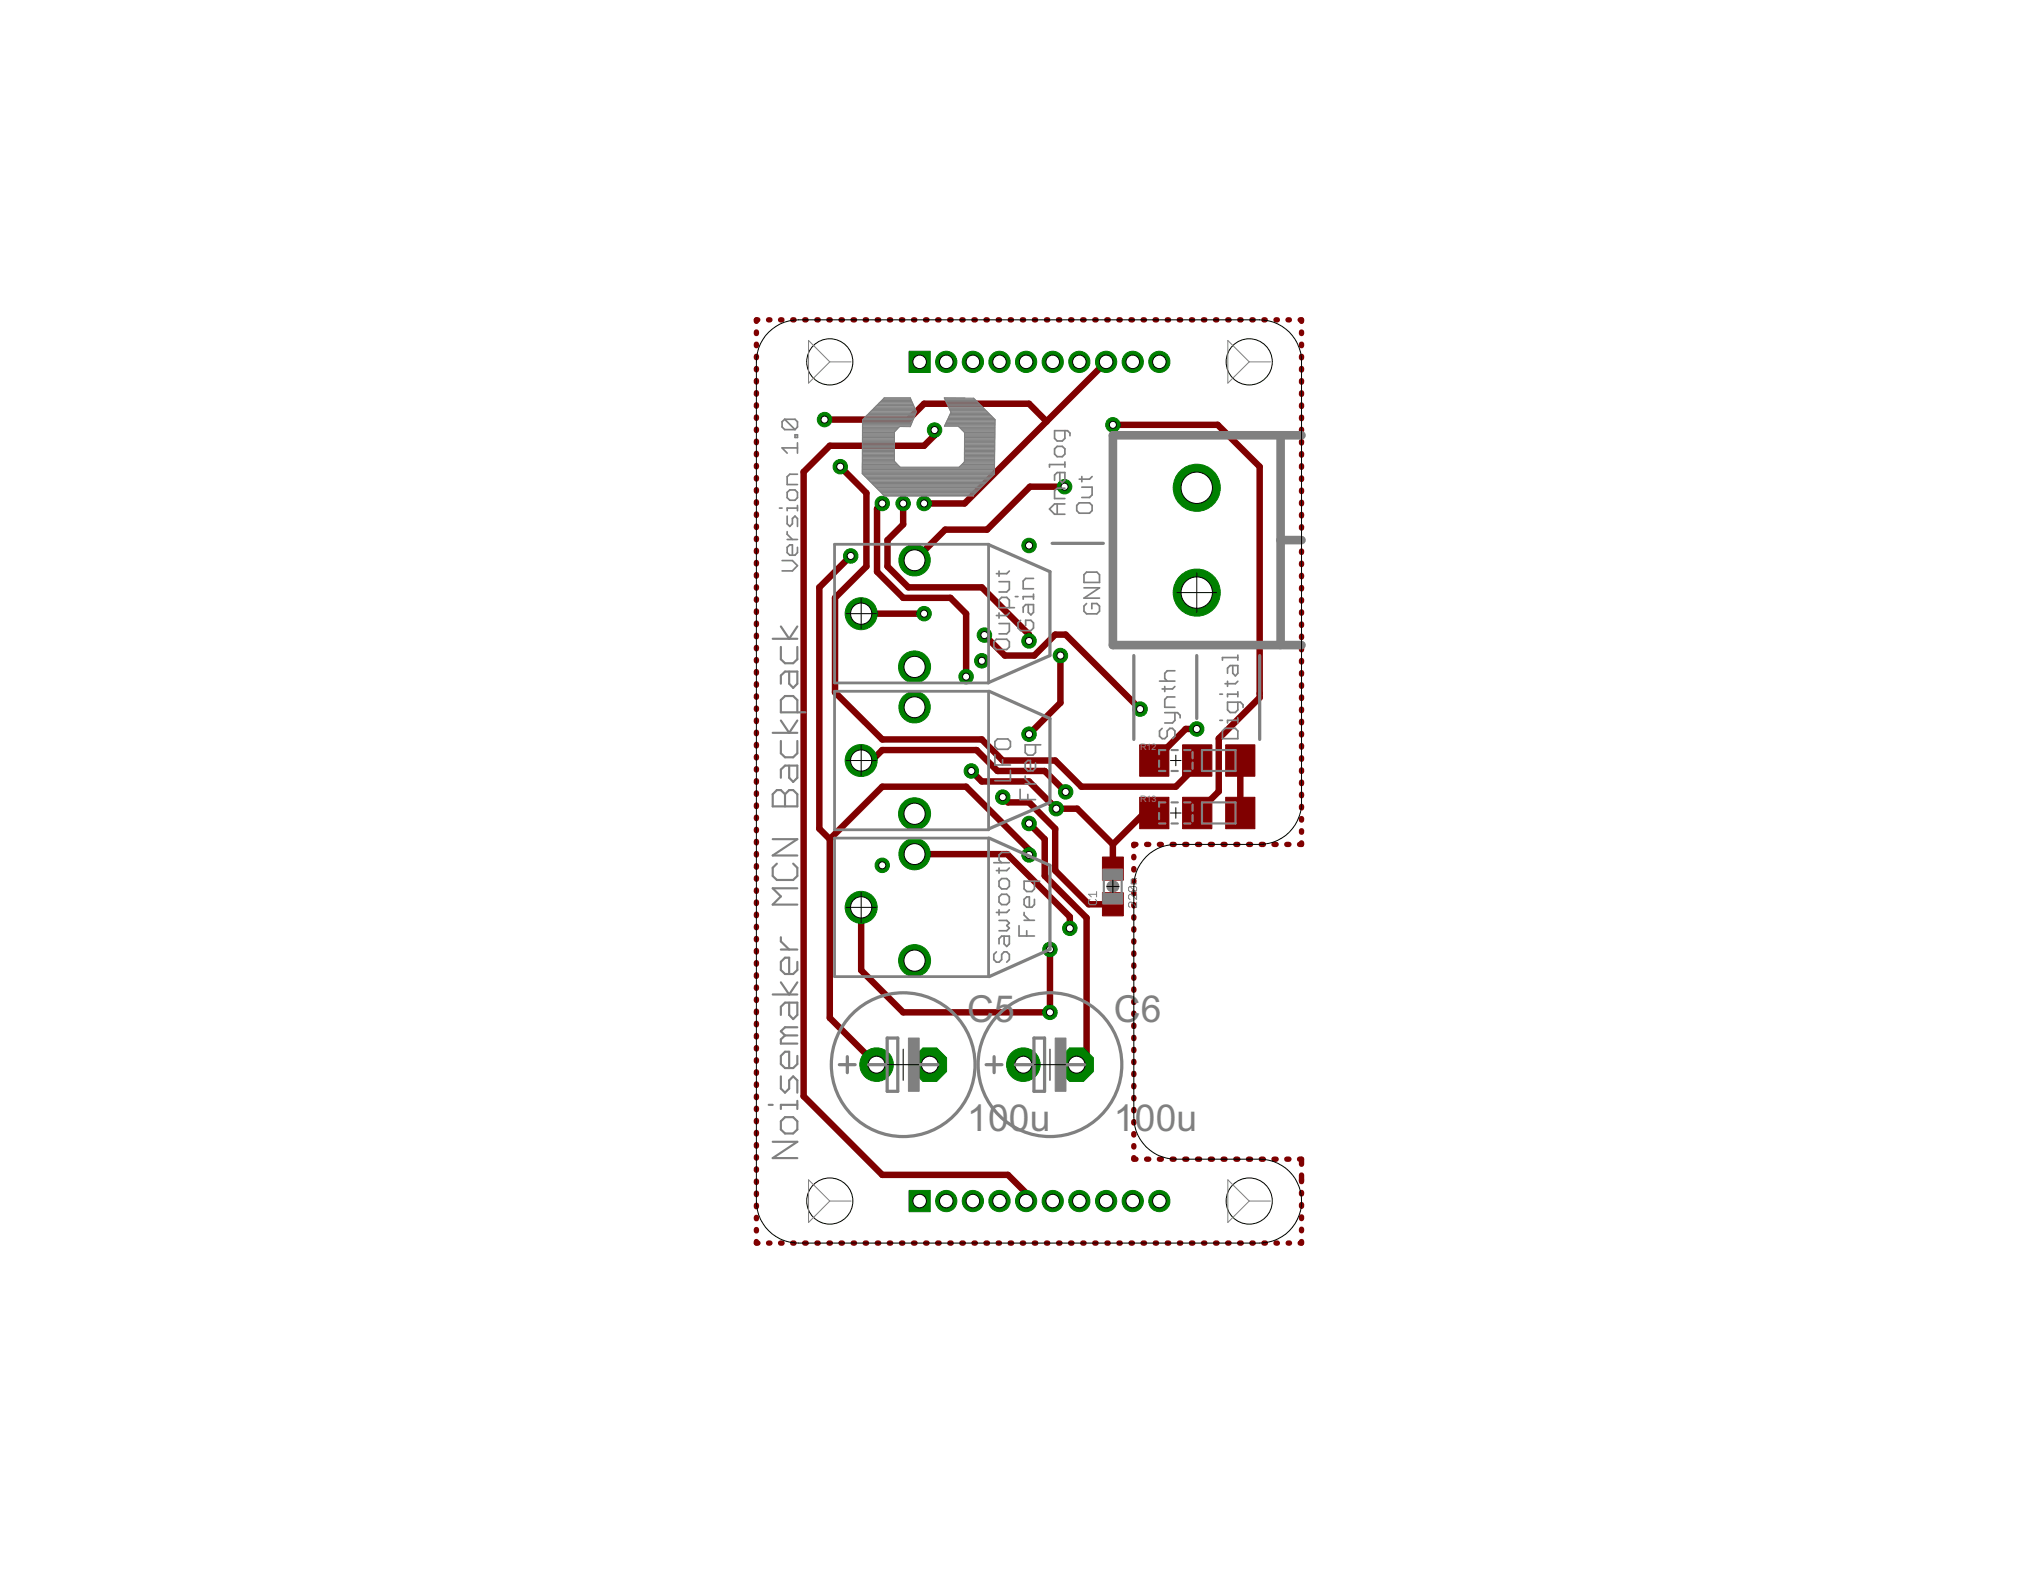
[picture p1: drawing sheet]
<svg xmlns="http://www.w3.org/2000/svg" width="279mm" height="216mm" viewBox="0 0 279 216" stroke-linecap="round" stroke-linejoin="round" font-family="sans-serif">
<defs><g id="words">
<g font-size="5.7" fill="#808080">
<text x="133" y="140.6">C5</text>
<text x="153.2" y="140.6">C</text>
<text x="157" y="140.6">6</text>
<text x="133" y="155.6">100u</text>
<text x="153.2" y="155.6">100u</text>
</g>
<g font-size="1.4" fill="#808080">
<text x="156.8" y="103.1">R12</text>
<text x="156.8" y="110.3">R13</text>
</g>
</g></defs>
<g fill="#800000" stroke="#800000" stroke-width=".14">
<path d="M151.7 122.8h2.8v3.1h-2.8z"/>
<path d="M151.7 117.9h2.8v3.1h-2.8z"/>
<path d="M156.8 102.4h4v4.3h-4z"/>
<path d="M162.7 102.4h4v4.3h-4z"/>
<path d="M168.6 102.4h4v4.3h-4z"/>
<path d="M156.8 109.6h4v4.4h-4z"/>
<path d="M162.7 109.6h4v4.4h-4z"/>
<path d="M168.6 109.6h4v4.4h-4z"/>
</g>
<g fill="#800000" stroke="#800000" stroke-width=".89">
<path d="M125.8 117.5h12.8z"/>
<path d="M138.6 117.5l8.6 8.6z"/>
<path d="M147.2 126.1v1.6z"/>
<path d="M144.4 130.6v8.6z"/>
<path d="M118.5 124.8v8.6z"/>
<path d="M118.5 133.4l5.7 5.8z"/>
<path d="M124.2 139.2h20.2z"/>
<path d="M138.7 110.3h2.9z"/>
<path d="M149.8 124.4h3.3z"/>
<path d="M145.2 119.7l4.6 4.7z"/>
<path d="M145.2 114v5.7z"/>
<path d="M141.6 110.3l3.6 3.7z"/>
<path d="M137.9 109.6l.8 .7z"/>
<path d="M153.1 116.1v3.3z"/>
<path d="M157.4 111.8l-4.3 4.3z"/>
<path d="M157.4 111.8h1.4z"/>
<path d="M148.2 111.2l4.9 4.9z"/>
<path d="M141.6 107.5l2.8 2.8z"/>
<path d="M135.1 107.5h6.5z"/>
<path d="M133.6 106l1.5 1.5z"/>
<path d="M145.3 111.2h2.9z"/>
<path d="M144.4 110.3l.9 .9z"/>
<path d="M142.3 90.1l2.9-2.8z"/>
<path d="M145.2 87.3h1.4z"/>
<path d="M146.6 87.3l10.2 10.2z"/>
<path d="M138.2 90.1h4.1z"/>
<path d="M135.4 87.3l2.8 2.8z"/>
<path d="M132.9 84.4v8.6z"/>
<path d="M130.7 82.2l2.2 2.2z"/>
<path d="M124.2 82.2h6.5z"/>
<path d="M120.6 78.6l3.6 3.6z"/>
<path d="M120.6 70v8.6z"/>
<path d="M120.6 70l.8-.8z"/>
<path d="M118.5 104.6h1.4z"/>
<path d="M119.9 104.6l1.5-1.5z"/>
<path d="M121.4 103.1h12.9z"/>
<path d="M134.3 103.1l2.9 2.9z"/>
<path d="M143.7 106l2.9 2.9z"/>
<path d="M137.2 106h6.5z"/>
<path d="M163.1 100.2l-4.3 4.4z"/>
<path d="M163.1 100.2h1.5z"/>
<path d="M164.7 104.6v.6z"/>
<path d="M164.7 105.2l-2.9 3z"/>
<path d="M148.8 108.2h13z"/>
<path d="M145.2 104.6l3.6 3.6z"/>
<path d="M137.9 104.6h7.3z"/>
<path d="M135.1 101.7l2.8 2.9z"/>
<path d="M114.9 82.2l4.3-4.3z"/>
<path d="M119.2 67.8v10.1z"/>
<path d="M115.6 64.2l3.6 3.6z"/>
<path d="M121.4 101.7h13.7z"/>
<path d="M114.9 95.2l6.5 6.5z"/>
<path d="M114.9 82.2v13z"/>
<path d="M173.3 64.2v31.2z"/>
<path d="M167.5 58.4l5.8 5.8z"/>
<path d="M153.1 58.4h14.4z"/>
<path d="M164.7 111.8l3-3z"/>
<path d="M167.7 101.6v7.2z"/>
<path d="M173.3 95.9l-5.6 5.7z"/>
<path d="M173.3 95.4v.5z"/>
<path d="M125.8 77l4.2-4.2z"/>
<path d="M130 72.8h5.8z"/>
<path d="M135.8 72.8l5.9-5.9z"/>
<path d="M141.7 66.9h4.8z"/>
<path d="M118.5 84.4h8.6z"/>
<path d="M141.6 113.2l2.1 2.2z"/>
<path d="M143.7 115.4v5z"/>
<path d="M143.7 120.4l5.8 5.8z"/>
<path d="M149.5 126.2v18.8z"/>
<path d="M149.5 145l-1.4 1.4z"/>
<path d="M141.6 101l4.3-4.4z"/>
<path d="M145.9 90.1v6.5z"/>
<path d="M141.6 116.8v.8z"/>
<path d="M132.9 108.2l8.7 8.6z"/>
<path d="M121.4 108.2h11.5z"/>
<path d="M114.2 115.4l7.2-7.2z"/>
<path d="M114.2 115.4v24.6z"/>
<path d="M114.2 140l6.4 6.4z"/>
<path d="M112.7 114l1.5 1.4z"/>
<path d="M112.7 80.8v33.2z"/>
<path d="M112.7 80.8l4.3-4.3z"/>
<path d="M124.2 69.2v2.9z"/>
<path d="M125 80.8h10.1z"/>
<path d="M122.1 77.9l2.9 2.9z"/>
<path d="M122.1 74.3v3.6z"/>
<path d="M124.2 72.1l-2.1 2.2z"/>
<path d="M141.6 87.3v.8z"/>
<path d="M135.1 80.8l6.5 6.5z"/>
<path d="M132.7 69.2l11.3-11.2z"/>
<path d="M144 58l8.2-8.2z"/>
<path d="M127.1 69.2h5.6z"/>
<path d="M113.4 57.7h11.6z"/>
<path d="M127.1 55.5l-2.1 2.2z"/>
<path d="M127.1 55.5h14.5z"/>
<path d="M141.6 55.5l2.4 2.5z"/>
<path d="M141.2 164.1v1.1z"/>
<path d="M138.7 161.6l2.5 2.5z"/>
<path d="M121.4 161.6h17.3z"/>
<path d="M114.2 61.3h12.9z"/>
<path d="M127.1 61.3l1.5-1.4z"/>
<path d="M128.6 59.1v.8z"/>
<path d="M110.6 64.9l3.6-3.6z"/>
<path d="M110.6 64.9v85.8z"/>
<path d="M110.6 150.7l10.8 10.9z"/>
<path d="M170.6 104.6v7.2z"/>
</g>
<g fill="#800000" stroke="#800000" stroke-width=".74">
<path d="M104.1 44h.1z"/>
<path d="M105.7 44h.2z"/>
<path d="M107.4 44h.2z"/>
<path d="M109.1 44h.1z"/>
<path d="M110.7 44h.2z"/>
<path d="M112.4 44h.2z"/>
<path d="M114 44h.2z"/>
<path d="M115.7 44h.2z"/>
<path d="M117.3 44h.3z"/>
<path d="M119 44h.2z"/>
<path d="M120.7 44h.2z"/>
<path d="M122.3 44h.2z"/>
<path d="M124 44h.2z"/>
<path d="M125.7 44h.2z"/>
<path d="M127.3 44h.2z"/>
<path d="M129 44h.2z"/>
<path d="M130.6 44h.3z"/>
<path d="M132.3 44h.2z"/>
<path d="M134 44h.2z"/>
<path d="M135.6 44h.2z"/>
<path d="M137.3 44h.2z"/>
<path d="M139 44h.1z"/>
<path d="M140.6 44h.2z"/>
<path d="M142.3 44h.2z"/>
<path d="M144 44h.1z"/>
<path d="M145.6 44h.2z"/>
<path d="M147.3 44h.2z"/>
<path d="M148.9 44h.2z"/>
<path d="M150.6 44h.2z"/>
<path d="M152.3 44h.2z"/>
<path d="M153.9 44h.2z"/>
<path d="M155.6 44h.2z"/>
<path d="M157.2 44h.2z"/>
<path d="M158.9 44h.2z"/>
<path d="M160.6 44h.2z"/>
<path d="M162.2 44h.2z"/>
<path d="M163.9 44h.2z"/>
<path d="M165.5 44h.3z"/>
<path d="M167.2 44h.2z"/>
<path d="M168.9 44h.2z"/>
<path d="M170.5 44h.2z"/>
<path d="M172.2 44h.2z"/>
<path d="M173.9 44h.2z"/>
<path d="M175.5 44h.2z"/>
<path d="M177.2 44h.2z"/>
<path d="M178.9 44h.1z"/>
<path d="M179 44v.2z"/>
<path d="M179 45.7v.2z"/>
<path d="M179 47.3v.2z"/>
<path d="M179 49v.2z"/>
<path d="M179 50.7v.2z"/>
<path d="M179 52.3v.3z"/>
<path d="M179 54v.2z"/>
<path d="M179 55.7v.2z"/>
<path d="M179 57.4v.2z"/>
<path d="M179 59v.2z"/>
<path d="M179 60.7v.2z"/>
<path d="M179 62.4v.2z"/>
<path d="M179 64.1v.2z"/>
<path d="M179 65.7v.2z"/>
<path d="M179 67.4v.2z"/>
<path d="M179 69.1v.2z"/>
<path d="M179 70.7v.3z"/>
<path d="M179 72.4v.2z"/>
<path d="M179 74.1v.2z"/>
<path d="M179 75.8v.2z"/>
<path d="M179 77.4v.2z"/>
<path d="M179 79.1v.2z"/>
<path d="M179 80.8v.2z"/>
<path d="M179 82.5v.2z"/>
<path d="M179 84.1v.2z"/>
<path d="M179 85.8v.2z"/>
<path d="M179 87.5v.2z"/>
<path d="M179 89.2v.2z"/>
<path d="M179 90.8v.2z"/>
<path d="M179 92.5v.2z"/>
<path d="M179 94.2v.2z"/>
<path d="M179 95.8v.3z"/>
<path d="M179 97.5v.2z"/>
<path d="M179 99.2v.2z"/>
<path d="M179 100.9v.2z"/>
<path d="M179 102.5v.2z"/>
<path d="M179 104.2v.2z"/>
<path d="M179 105.9v.2z"/>
<path d="M179 107.5v.3z"/>
<path d="M179 109.2v.2z"/>
<path d="M179 110.9v.2z"/>
<path d="M179 112.6v.2z"/>
<path d="M179 114.2v.2z"/>
<path d="M179 115.9v.2z"/>
<path d="M178.8 116.1h.2z"/>
<path d="M177 116.1h.3z"/>
<path d="M175.3 116.1h.3z"/>
<path d="M173.5 116.1h.3z"/>
<path d="M171.8 116.1h.2z"/>
<path d="M170 116.1h.3z"/>
<path d="M168.3 116.1h.2z"/>
<path d="M166.5 116.1h.3z"/>
<path d="M164.7 116.1h.3z"/>
<path d="M163 116.1h.3z"/>
<path d="M161.2 116.1h.3z"/>
<path d="M159.5 116.1h.3z"/>
<path d="M157.7 116.1h.3z"/>
<path d="M156 116.1h.3z"/>
<path d="M156 116.1v.2z"/>
<path d="M156 117.8v.2z"/>
<path d="M156 119.4v.2z"/>
<path d="M156 121.1v.2z"/>
<path d="M156 122.7v.2z"/>
<path d="M156 124.4v.2z"/>
<path d="M156 126.1v.2z"/>
<path d="M156 127.7v.2z"/>
<path d="M156 129.4v.2z"/>
<path d="M156 131v.2z"/>
<path d="M156 132.7v.2z"/>
<path d="M156 134.3v.2z"/>
<path d="M156 136v.2z"/>
<path d="M156 137.7v.2z"/>
<path d="M156 139.3v.2z"/>
<path d="M156 141v.2z"/>
<path d="M156 142.6v.2z"/>
<path d="M156 144.3v.2z"/>
<path d="M156 145.9v.2z"/>
<path d="M156 147.6v.2z"/>
<path d="M156 149.3v.2z"/>
<path d="M156 150.9v.2z"/>
<path d="M156 152.6v.2z"/>
<path d="M156 154.2v.2z"/>
<path d="M156 155.9v.2z"/>
<path d="M156 157.5v.2z"/>
<path d="M156 159.2v.2z"/>
<path d="M156 159.4h.3z"/>
<path d="M157.7 159.4h.3z"/>
<path d="M159.5 159.4h.3z"/>
<path d="M161.2 159.4h.3z"/>
<path d="M163 159.4h.3z"/>
<path d="M164.7 159.4h.3z"/>
<path d="M166.5 159.4h.3z"/>
<path d="M168.3 159.4h.2z"/>
<path d="M170 159.4h.3z"/>
<path d="M171.7 159.4h.3z"/>
<path d="M173.5 159.4h.3z"/>
<path d="M175.3 159.4h.3z"/>
<path d="M177 159.4h.3z"/>
<path d="M178.8 159.4h.2z"/>
<path d="M179 159.4v.7z"/>
<path d="M179 161.6v.7z"/>
<path d="M179 162.3v.2z"/>
<path d="M179 164v.2z"/>
<path d="M179 165.7v.2z"/>
<path d="M179 167.3v.3z"/>
<path d="M179 169v.2z"/>
<path d="M179 170.7v.2z"/>
<path d="M178.9 170.9h.1z"/>
<path d="M177.2 170.9h.2z"/>
<path d="M175.5 170.9h.2z"/>
<path d="M173.9 170.9h.2z"/>
<path d="M172.2 170.9h.2z"/>
<path d="M170.5 170.9h.3z"/>
<path d="M168.9 170.9h.2z"/>
<path d="M167.2 170.9h.2z"/>
<path d="M165.6 170.9h.2z"/>
<path d="M163.9 170.9h.2z"/>
<path d="M162.2 170.9h.2z"/>
<path d="M160.6 170.9h.2z"/>
<path d="M158.9 170.9h.2z"/>
<path d="M157.2 170.9h.3z"/>
<path d="M155.6 170.9h.2z"/>
<path d="M153.9 170.9h.2z"/>
<path d="M152.3 170.9h.2z"/>
<path d="M150.6 170.9h.2z"/>
<path d="M148.9 170.9h.2z"/>
<path d="M147.3 170.9h.2z"/>
<path d="M145.6 170.9h.2z"/>
<path d="M144 170.9h.1z"/>
<path d="M142.3 170.9h.2z"/>
<path d="M140.6 170.9h.2z"/>
<path d="M139 170.9h.2z"/>
<path d="M137.3 170.9h.2z"/>
<path d="M135.6 170.9h.2z"/>
<path d="M134 170.9h.2z"/>
<path d="M132.3 170.9h.2z"/>
<path d="M130.7 170.9h.2z"/>
<path d="M129 170.9h.2z"/>
<path d="M127.3 170.9h.2z"/>
<path d="M125.7 170.9h.2z"/>
<path d="M124 170.9h.2z"/>
<path d="M122.3 170.9h.2z"/>
<path d="M120.7 170.9h.2z"/>
<path d="M119 170.9h.2z"/>
<path d="M117.4 170.9h.2z"/>
<path d="M115.7 170.9h.2z"/>
<path d="M114 170.9h.2z"/>
<path d="M112.4 170.9h.2z"/>
<path d="M110.7 170.9h.2z"/>
<path d="M109.1 170.9h.1z"/>
<path d="M107.4 170.9h.2z"/>
<path d="M105.7 170.9h.2z"/>
<path d="M104.1 170.9h.2z"/>
<path d="M104.1 170.7v.2z"/>
<path d="M104.1 169.1v.2z"/>
<path d="M104.1 167.4v.2z"/>
<path d="M104.1 165.7v.2z"/>
<path d="M104.1 164.1v.2z"/>
<path d="M104.1 162.4v.2z"/>
<path d="M104.1 160.7v.2z"/>
<path d="M104.1 159.1v.2z"/>
<path d="M104.1 157.4v.2z"/>
<path d="M104.1 155.7v.2z"/>
<path d="M104.1 154.1v.2z"/>
<path d="M104.1 152.4v.2z"/>
<path d="M104.1 150.7v.2z"/>
<path d="M104.1 149.1v.2z"/>
<path d="M104.1 147.4v.2z"/>
<path d="M104.1 145.7v.2z"/>
<path d="M104.1 144.1v.2z"/>
<path d="M104.1 142.4v.2z"/>
<path d="M104.1 140.7v.2z"/>
<path d="M104.1 139v.3z"/>
<path d="M104.1 137.4v.2z"/>
<path d="M104.1 135.7v.2z"/>
<path d="M104.1 134v.3z"/>
<path d="M104.1 132.4v.2z"/>
<path d="M104.1 130.7v.2z"/>
<path d="M104.1 129.1v.1z"/>
<path d="M104.1 127.4v.2z"/>
<path d="M104.1 125.7v.2z"/>
<path d="M104.1 124v.2z"/>
<path d="M104.1 122.4v.2z"/>
<path d="M104.1 120.7v.2z"/>
<path d="M104.1 119v.3z"/>
<path d="M104.1 117.4v.2z"/>
<path d="M104.1 115.7v.2z"/>
<path d="M104.1 114v.2z"/>
<path d="M104.1 112.4v.2z"/>
<path d="M104.1 110.7v.2z"/>
<path d="M104.1 109v.2z"/>
<path d="M104.1 107.4v.2z"/>
<path d="M104.1 105.7v.2z"/>
<path d="M104.1 104v.2z"/>
<path d="M104.1 102.4v.2z"/>
<path d="M104.1 100.7v.2z"/>
<path d="M104.1 99v.2z"/>
<path d="M104.1 97.4v.2z"/>
<path d="M104.1 95.7v.2z"/>
<path d="M104.1 94v.2z"/>
<path d="M104.1 92.4v.2z"/>
<path d="M104.1 90.7v.2z"/>
<path d="M104.1 89v.2z"/>
<path d="M104.1 87.4v.2z"/>
<path d="M104.1 85.7v.2z"/>
<path d="M104.1 84v.2z"/>
<path d="M104.1 82.4v.1z"/>
<path d="M104.1 80.7v.2z"/>
<path d="M104.1 79v.2z"/>
<path d="M104.1 77.3v.3z"/>
<path d="M104.1 75.7v.2z"/>
<path d="M104.1 74v.2z"/>
<path d="M104.1 72.3v.2z"/>
<path d="M104.1 70.7v.2z"/>
<path d="M104.1 69v.2z"/>
<path d="M104.1 67.3v.2z"/>
<path d="M104.1 65.7v.2z"/>
<path d="M104.1 64v.2z"/>
<path d="M104.1 62.3v.2z"/>
<path d="M104.1 60.7v.2z"/>
<path d="M104.1 59v.2z"/>
<path d="M104.1 57.3v.2z"/>
<path d="M104.1 55.7v.2z"/>
<path d="M104.1 54v.2z"/>
<path d="M104.1 52.3v.2z"/>
<path d="M104.1 50.7v.2z"/>
<path d="M104.1 49v.2z"/>
<path d="M104.1 47.3v.2z"/>
<path d="M104.1 45.7v.2z"/>
<path d="M104.1 44v.2z"/>
</g>
<circle cx="125.8" cy="117.5" r="2.16" fill="#008000" stroke="#008000" stroke-width=".14"/>
<circle cx="125.8" cy="117.5" r="1.44" fill="#fff" stroke="#000" stroke-width=".14"/>
<circle cx="125.8" cy="132.1" r="2.2" fill="#008000" stroke="#008000" stroke-width=".14"/>
<circle cx="125.8" cy="132.1" r="1.46" fill="#fff" stroke="#000" stroke-width=".14"/>
<circle cx="118.5" cy="124.8" r="2.2" fill="#008000" stroke="#008000" stroke-width=".14"/>
<circle cx="118.5" cy="124.8" r="1.46" fill="#fff" stroke="#000" stroke-width=".14"/>
<circle cx="125.8" cy="97.3" r="2.16" fill="#008000" stroke="#008000" stroke-width=".14"/>
<circle cx="125.8" cy="97.3" r="1.44" fill="#fff" stroke="#000" stroke-width=".14"/>
<circle cx="125.8" cy="111.9" r="2.2" fill="#008000" stroke="#008000" stroke-width=".14"/>
<circle cx="125.8" cy="111.9" r="1.46" fill="#fff" stroke="#000" stroke-width=".14"/>
<circle cx="118.5" cy="104.6" r="2.2" fill="#008000" stroke="#008000" stroke-width=".14"/>
<circle cx="118.5" cy="104.6" r="1.46" fill="#fff" stroke="#000" stroke-width=".14"/>
<circle cx="125.8" cy="77" r="2.16" fill="#008000" stroke="#008000" stroke-width=".14"/>
<circle cx="125.8" cy="77" r="1.44" fill="#fff" stroke="#000" stroke-width=".14"/>
<circle cx="125.8" cy="91.7" r="2.2" fill="#008000" stroke="#008000" stroke-width=".14"/>
<circle cx="125.8" cy="91.7" r="1.46" fill="#fff" stroke="#000" stroke-width=".14"/>
<circle cx="118.5" cy="84.4" r="2.2" fill="#008000" stroke="#008000" stroke-width=".14"/>
<circle cx="118.5" cy="84.4" r="1.46" fill="#fff" stroke="#000" stroke-width=".14"/>
<path d="M125.1 163.7h2.9v2.9h-2.9z" fill="#008000" stroke="#008000" stroke-width=".14"/>
<circle cx="126.5" cy="165.2" r=".93" fill="#fff" stroke="#000" stroke-width=".14"/>
<circle cx="130.2" cy="165.2" r="1.46" fill="#008000" stroke="#008000" stroke-width=".14"/>
<circle cx="130.2" cy="165.2" r=".93" fill="#fff" stroke="#000" stroke-width=".14"/>
<circle cx="133.8" cy="165.2" r="1.46" fill="#008000" stroke="#008000" stroke-width=".14"/>
<circle cx="133.8" cy="165.2" r=".93" fill="#fff" stroke="#000" stroke-width=".14"/>
<circle cx="137.5" cy="165.2" r="1.46" fill="#008000" stroke="#008000" stroke-width=".14"/>
<circle cx="137.5" cy="165.2" r=".93" fill="#fff" stroke="#000" stroke-width=".14"/>
<circle cx="141.2" cy="165.2" r="1.46" fill="#008000" stroke="#008000" stroke-width=".14"/>
<circle cx="141.2" cy="165.2" r=".93" fill="#fff" stroke="#000" stroke-width=".14"/>
<circle cx="144.8" cy="165.2" r="1.46" fill="#008000" stroke="#008000" stroke-width=".14"/>
<circle cx="144.8" cy="165.2" r=".93" fill="#fff" stroke="#000" stroke-width=".14"/>
<circle cx="148.5" cy="165.2" r="1.46" fill="#008000" stroke="#008000" stroke-width=".14"/>
<circle cx="148.5" cy="165.2" r=".93" fill="#fff" stroke="#000" stroke-width=".14"/>
<circle cx="152.2" cy="165.2" r="1.46" fill="#008000" stroke="#008000" stroke-width=".14"/>
<circle cx="152.2" cy="165.2" r=".93" fill="#fff" stroke="#000" stroke-width=".14"/>
<circle cx="155.8" cy="165.2" r="1.46" fill="#008000" stroke="#008000" stroke-width=".14"/>
<circle cx="155.8" cy="165.2" r=".93" fill="#fff" stroke="#000" stroke-width=".14"/>
<circle cx="159.5" cy="165.2" r="1.46" fill="#008000" stroke="#008000" stroke-width=".14"/>
<circle cx="159.5" cy="165.2" r=".93" fill="#fff" stroke="#000" stroke-width=".14"/>
<path d="M125.1 48.3h2.9v2.9h-2.9z" fill="#008000" stroke="#008000" stroke-width=".14"/>
<circle cx="126.5" cy="49.8" r=".93" fill="#fff" stroke="#000" stroke-width=".14"/>
<circle cx="130.2" cy="49.8" r="1.46" fill="#008000" stroke="#008000" stroke-width=".14"/>
<circle cx="130.2" cy="49.8" r=".93" fill="#fff" stroke="#000" stroke-width=".14"/>
<circle cx="133.8" cy="49.8" r="1.46" fill="#008000" stroke="#008000" stroke-width=".14"/>
<circle cx="133.8" cy="49.8" r=".93" fill="#fff" stroke="#000" stroke-width=".14"/>
<circle cx="137.5" cy="49.8" r="1.46" fill="#008000" stroke="#008000" stroke-width=".14"/>
<circle cx="137.5" cy="49.8" r=".93" fill="#fff" stroke="#000" stroke-width=".14"/>
<circle cx="141.2" cy="49.8" r="1.46" fill="#008000" stroke="#008000" stroke-width=".14"/>
<circle cx="141.2" cy="49.8" r=".93" fill="#fff" stroke="#000" stroke-width=".14"/>
<circle cx="144.8" cy="49.8" r="1.46" fill="#008000" stroke="#008000" stroke-width=".14"/>
<circle cx="144.8" cy="49.8" r=".93" fill="#fff" stroke="#000" stroke-width=".14"/>
<circle cx="148.5" cy="49.8" r="1.46" fill="#008000" stroke="#008000" stroke-width=".14"/>
<circle cx="148.5" cy="49.8" r=".93" fill="#fff" stroke="#000" stroke-width=".14"/>
<circle cx="152.2" cy="49.8" r="1.46" fill="#008000" stroke="#008000" stroke-width=".14"/>
<circle cx="152.2" cy="49.8" r=".93" fill="#fff" stroke="#000" stroke-width=".14"/>
<circle cx="155.8" cy="49.8" r="1.46" fill="#008000" stroke="#008000" stroke-width=".14"/>
<circle cx="155.8" cy="49.8" r=".93" fill="#fff" stroke="#000" stroke-width=".14"/>
<circle cx="159.5" cy="49.8" r="1.46" fill="#008000" stroke="#008000" stroke-width=".14"/>
<circle cx="159.5" cy="49.8" r=".93" fill="#fff" stroke="#000" stroke-width=".14"/>
<circle cx="164.6" cy="81.5" r="3.2" fill="#008000" stroke="#008000" stroke-width=".14"/>
<circle cx="164.6" cy="81.5" r="2.16" fill="#fff" stroke="#000" stroke-width=".14"/>
<circle cx="164.6" cy="67.1" r="3.2" fill="#008000" stroke="#008000" stroke-width=".14"/>
<circle cx="164.6" cy="67.1" r="2.16" fill="#fff" stroke="#000" stroke-width=".14"/>
<circle cx="127.9" cy="146.4" r="2.5" fill="#008000" stroke="#008000" stroke-width=".14"/>
<circle cx="127.9" cy="146.4" r="1.16" fill="#fff" stroke="#000" stroke-width=".14"/>
<circle cx="120.6" cy="146.4" r="2.31" fill="#008000" stroke="#008000" stroke-width=".14"/>
<circle cx="120.6" cy="146.4" r="1.16" fill="#fff" stroke="#000" stroke-width=".14"/>
<circle cx="148.1" cy="146.4" r="2.5" fill="#008000" stroke="#008000" stroke-width=".14"/>
<circle cx="148.1" cy="146.4" r="1.16" fill="#fff" stroke="#000" stroke-width=".14"/>
<circle cx="140.8" cy="146.4" r="2.31" fill="#008000" stroke="#008000" stroke-width=".14"/>
<circle cx="140.8" cy="146.4" r="1.16" fill="#fff" stroke="#000" stroke-width=".14"/>
<circle cx="147.2" cy="127.7" r=".99" fill="#008000" stroke="#008000" stroke-width=".14"/>
<circle cx="147.2" cy="127.7" r=".49" fill="#fff" stroke="#000" stroke-width=".14"/>
<circle cx="144.4" cy="139.2" r=".99" fill="#008000" stroke="#008000" stroke-width=".14"/>
<circle cx="144.4" cy="139.2" r=".49" fill="#fff" stroke="#000" stroke-width=".14"/>
<circle cx="144.4" cy="130.6" r=".99" fill="#008000" stroke="#008000" stroke-width=".14"/>
<circle cx="144.4" cy="130.6" r=".49" fill="#fff" stroke="#000" stroke-width=".14"/>
<circle cx="137.9" cy="109.6" r=".99" fill="#008000" stroke="#008000" stroke-width=".14"/>
<circle cx="137.9" cy="109.6" r=".49" fill="#fff" stroke="#000" stroke-width=".14"/>
<circle cx="133.6" cy="106" r=".99" fill="#008000" stroke="#008000" stroke-width=".14"/>
<circle cx="133.6" cy="106" r=".49" fill="#fff" stroke="#000" stroke-width=".14"/>
<circle cx="145.3" cy="111.2" r=".99" fill="#008000" stroke="#008000" stroke-width=".14"/>
<circle cx="145.3" cy="111.2" r=".49" fill="#fff" stroke="#000" stroke-width=".14"/>
<circle cx="156.8" cy="97.5" r=".99" fill="#008000" stroke="#008000" stroke-width=".14"/>
<circle cx="156.8" cy="97.5" r=".49" fill="#fff" stroke="#000" stroke-width=".14"/>
<circle cx="135.4" cy="87.3" r=".99" fill="#008000" stroke="#008000" stroke-width=".14"/>
<circle cx="135.4" cy="87.3" r=".49" fill="#fff" stroke="#000" stroke-width=".14"/>
<circle cx="121.4" cy="69.2" r=".99" fill="#008000" stroke="#008000" stroke-width=".14"/>
<circle cx="121.4" cy="69.2" r=".49" fill="#fff" stroke="#000" stroke-width=".14"/>
<circle cx="132.9" cy="93" r=".99" fill="#008000" stroke="#008000" stroke-width=".14"/>
<circle cx="132.9" cy="93" r=".49" fill="#fff" stroke="#000" stroke-width=".14"/>
<circle cx="146.6" cy="108.9" r=".99" fill="#008000" stroke="#008000" stroke-width=".14"/>
<circle cx="146.6" cy="108.9" r=".49" fill="#fff" stroke="#000" stroke-width=".14"/>
<circle cx="164.6" cy="100.2" r=".99" fill="#008000" stroke="#008000" stroke-width=".14"/>
<circle cx="164.6" cy="100.2" r=".49" fill="#fff" stroke="#000" stroke-width=".14"/>
<circle cx="115.6" cy="64.2" r=".99" fill="#008000" stroke="#008000" stroke-width=".14"/>
<circle cx="115.6" cy="64.2" r=".49" fill="#fff" stroke="#000" stroke-width=".14"/>
<circle cx="153.1" cy="58.4" r=".99" fill="#008000" stroke="#008000" stroke-width=".14"/>
<circle cx="153.1" cy="58.4" r=".49" fill="#fff" stroke="#000" stroke-width=".14"/>
<circle cx="146.5" cy="66.9" r=".99" fill="#008000" stroke="#008000" stroke-width=".14"/>
<circle cx="146.5" cy="66.9" r=".49" fill="#fff" stroke="#000" stroke-width=".14"/>
<circle cx="127.1" cy="84.4" r=".99" fill="#008000" stroke="#008000" stroke-width=".14"/>
<circle cx="127.1" cy="84.4" r=".49" fill="#fff" stroke="#000" stroke-width=".14"/>
<circle cx="141.6" cy="113.2" r=".99" fill="#008000" stroke="#008000" stroke-width=".14"/>
<circle cx="141.6" cy="113.2" r=".49" fill="#fff" stroke="#000" stroke-width=".14"/>
<circle cx="141.6" cy="75" r=".99" fill="#008000" stroke="#008000" stroke-width=".14"/>
<circle cx="141.6" cy="75" r=".49" fill="#fff" stroke="#000" stroke-width=".14"/>
<circle cx="141.6" cy="101" r=".99" fill="#008000" stroke="#008000" stroke-width=".14"/>
<circle cx="141.6" cy="101" r=".49" fill="#fff" stroke="#000" stroke-width=".14"/>
<circle cx="145.9" cy="90.1" r=".99" fill="#008000" stroke="#008000" stroke-width=".14"/>
<circle cx="145.9" cy="90.1" r=".49" fill="#fff" stroke="#000" stroke-width=".14"/>
<circle cx="141.6" cy="117.6" r=".99" fill="#008000" stroke="#008000" stroke-width=".14"/>
<circle cx="141.6" cy="117.6" r=".49" fill="#fff" stroke="#000" stroke-width=".14"/>
<circle cx="117" cy="76.5" r=".99" fill="#008000" stroke="#008000" stroke-width=".14"/>
<circle cx="117" cy="76.5" r=".49" fill="#fff" stroke="#000" stroke-width=".14"/>
<circle cx="124.2" cy="69.2" r=".99" fill="#008000" stroke="#008000" stroke-width=".14"/>
<circle cx="124.2" cy="69.2" r=".49" fill="#fff" stroke="#000" stroke-width=".14"/>
<circle cx="141.6" cy="88.1" r=".99" fill="#008000" stroke="#008000" stroke-width=".14"/>
<circle cx="141.6" cy="88.1" r=".49" fill="#fff" stroke="#000" stroke-width=".14"/>
<circle cx="127.1" cy="69.2" r=".99" fill="#008000" stroke="#008000" stroke-width=".14"/>
<circle cx="127.1" cy="69.2" r=".49" fill="#fff" stroke="#000" stroke-width=".14"/>
<circle cx="113.4" cy="57.7" r=".99" fill="#008000" stroke="#008000" stroke-width=".14"/>
<circle cx="113.4" cy="57.7" r=".49" fill="#fff" stroke="#000" stroke-width=".14"/>
<circle cx="128.6" cy="59.1" r=".99" fill="#008000" stroke="#008000" stroke-width=".14"/>
<circle cx="128.6" cy="59.1" r=".49" fill="#fff" stroke="#000" stroke-width=".14"/>
<circle cx="121.4" cy="119" r=".99" fill="#008000" stroke="#008000" stroke-width=".14"/>
<circle cx="121.4" cy="119" r=".49" fill="#fff" stroke="#000" stroke-width=".14"/>
<circle cx="135.1" cy="90.9" r=".99" fill="#008000" stroke="#008000" stroke-width=".14"/>
<circle cx="135.1" cy="90.9" r=".49" fill="#fff" stroke="#000" stroke-width=".14"/>
<g fill="#808080" stroke="#808080" stroke-width=".3">
<path d="M106.3 159.3h3.4z"/>
<path d="M106.3 159.3l3.4-2.3z"/>
<path d="M106.3 157h3.4z"/>
<path d="M109.7 154.2v1.1z"/>
<path d="M109.1 153.6l.6 .6z"/>
<path d="M108 153.6h1.1z"/>
<path d="M108 153.6l-.6 .6z"/>
<path d="M107.4 154.2v1.1z"/>
<path d="M107.4 155.3l.6 .6z"/>
<path d="M108 155.9h1.1z"/>
<path d="M109.1 155.9l.6-.6z"/>
<path d="M107.4 151.9v.6z"/>
<path d="M107.4 151.9h2.3z"/>
<path d="M109.7 151.4v1.1z"/>
<path d="M105.7 151.9h.6z"/>
<path d="M109.7 148.6v1.7z"/>
<path d="M109.1 148l.6 .6z"/>
<path d="M109.1 148l-.5 .6z"/>
<path d="M108.6 148.6v1.1z"/>
<path d="M108.6 149.7l-.6 .6z"/>
<path d="M107.4 149.7l.6 .6z"/>
<path d="M107.4 148v1.7z"/>
<path d="M109.7 145.2v1.1z"/>
<path d="M109.1 146.9l.6-.6z"/>
<path d="M108 146.9h1.1z"/>
<path d="M107.4 146.3l.6 .6z"/>
<path d="M107.4 145.2v1.1z"/>
<path d="M107.4 145.2l.6-.6z"/>
<path d="M108 144.6h.6z"/>
<path d="M108.6 144.6v2.3z"/>
<path d="M107.4 143.5h2.3z"/>
<path d="M107.4 142.9v.6z"/>
<path d="M107.4 142.9l.6-.5z"/>
<path d="M108 142.4h1.7z"/>
<path d="M107.4 141.8l.6 .6z"/>
<path d="M107.4 141.8l.6-.5z"/>
<path d="M108 141.3h1.7z"/>
<path d="M107.4 138.5v1.1z"/>
<path d="M107.4 138.5l.6-.6z"/>
<path d="M108 137.9h1.7z"/>
<path d="M109.7 137.9v1.7z"/>
<path d="M109.7 139.6l-.6 .5z"/>
<path d="M108.6 139.6l.5 .5z"/>
<path d="M108.6 137.9v1.7z"/>
<path d="M106.3 136.8h3.4z"/>
<path d="M109.7 135.1l-1.1 1.7z"/>
<path d="M107.4 135.1l1.2 1.7z"/>
<path d="M109.7 132.3v1.1z"/>
<path d="M109.1 133.9l.6-.5z"/>
<path d="M108 133.9h1.1z"/>
<path d="M107.4 133.4l.6 .5z"/>
<path d="M107.4 132.3v1.1z"/>
<path d="M108 131.7l-.6 .6z"/>
<path d="M108 131.7h.6z"/>
<path d="M108.6 131.7v2.2z"/>
<path d="M107.4 130.6h2.3z"/>
<path d="M107.4 129.5l1.2 1.1z"/>
<path d="M107.4 128.9v.6z"/>
<path d="M106.3 124.4h3.4z"/>
<path d="M106.3 124.4l1.1-1.1z"/>
<path d="M106.3 122.2l1.1 1.1z"/>
<path d="M106.3 122.2h3.4z"/>
<path d="M106.9 118.8l-.6 .5z"/>
<path d="M106.3 119.3v1.2z"/>
<path d="M106.3 120.5l.6 .5z"/>
<path d="M106.9 121h2.2z"/>
<path d="M109.1 121l.6-.5z"/>
<path d="M109.7 119.3v1.2z"/>
<path d="M109.1 118.8l.6 .5z"/>
<path d="M106.3 117.6h3.4z"/>
<path d="M106.3 117.6l3.4-2.2z"/>
<path d="M106.3 115.4h3.4z"/>
<path d="M106.3 110.9h3.4z"/>
<path d="M106.3 109.2v1.7z"/>
<path d="M106.9 108.6l-.6 .6z"/>
<path d="M106.9 108.6h.5z"/>
<path d="M107.4 108.6l.6 .6z"/>
<path d="M108 109.2l.6-.6z"/>
<path d="M108.6 108.6h.5z"/>
<path d="M109.1 108.6l.6 .6z"/>
<path d="M109.7 109.2v1.7z"/>
<path d="M108 109.2v1.7z"/>
<path d="M107.4 105.8v1.2z"/>
<path d="M107.4 105.8l.6-.5z"/>
<path d="M108 105.3h1.7z"/>
<path d="M109.7 105.3v1.7z"/>
<path d="M109.7 107l-.6 .5z"/>
<path d="M108.6 107l.5 .5z"/>
<path d="M108.6 105.3v1.7z"/>
<path d="M107.4 101.9v1.7z"/>
<path d="M107.4 103.6l.6 .5z"/>
<path d="M108 104.1h1.1z"/>
<path d="M109.1 104.1l.6-.5z"/>
<path d="M109.7 101.9v1.7z"/>
<path d="M106.3 100.8h3.4z"/>
<path d="M109.7 99.1l-1.1 1.7z"/>
<path d="M107.4 99.1l1.2 1.7z"/>
<path d="M107.4 98h3.4z"/>
<path d="M107.4 96.3v1.7z"/>
<path d="M107.4 96.3l.6-.6z"/>
<path d="M108 95.7h1.1z"/>
<path d="M109.1 95.7l.6 .6z"/>
<path d="M109.7 96.3v1.7z"/>
<path d="M107.4 92.9v1.1z"/>
<path d="M107.4 92.9l.6-.5z"/>
<path d="M108 92.4h1.7z"/>
<path d="M109.7 92.4v1.6z"/>
<path d="M109.1 94.6l.6-.6z"/>
<path d="M108.6 94l.5 .6z"/>
<path d="M108.6 92.4v1.6z"/>
<path d="M107.4 89v1.7z"/>
<path d="M107.4 90.7l.6 .5z"/>
<path d="M108 91.2h1.1z"/>
<path d="M109.1 91.2l.6-.5z"/>
<path d="M109.7 89v1.7z"/>
<path d="M106.3 87.8h3.4z"/>
<path d="M109.7 86.1l-1.1 1.7z"/>
<path d="M107.4 86.1l1.2 1.7z"/>
<path d="M151.8 120.9v2z"/>
<path d="M154.3 120.9v2z"/>
<path d="M165.4 103.1h4.6z"/>
<path d="M165.4 103.1v2.9z"/>
<path d="M165.4 106h4.6z"/>
<path d="M170 103.1v2.9z"/>
<path d="M159.4 106h.9z"/>
<path d="M161.2 106h.8z"/>
<path d="M162.9 106h.9z"/>
<path d="M164.1 104.9v.8z"/>
<path d="M164.1 103.4v.9z"/>
<path d="M159.4 104.6v.9z"/>
<path d="M159.4 103.1v.6z"/>
<path d="M159.4 103.1h.9z"/>
<path d="M161.2 103.1h.8z"/>
<path d="M162.9 103.1h.9z"/>
<path d="M165.4 110.3h4.6z"/>
<path d="M165.4 110.3v2.9z"/>
<path d="M165.4 113.2h4.6z"/>
<path d="M170 110.3v2.9z"/>
<path d="M159.4 113.2h.9z"/>
<path d="M161.2 113.2h.8z"/>
<path d="M162.9 113.2h.9z"/>
<path d="M164.1 112.1v.8z"/>
<path d="M164.1 110.6v.9z"/>
<path d="M159.4 111.8v.8z"/>
<path d="M159.4 110.3v.6z"/>
<path d="M159.4 110.3h.9z"/>
<path d="M161.2 110.3h.8z"/>
<path d="M162.9 110.3h.9z"/>
</g>
<g fill="#808080" stroke="#808080" stroke-width=".23">
<path d="M107.6 78.5h1.4z"/>
<path d="M109.7 77.8l-.7 .7z"/>
<path d="M109 77.1l.7 .7z"/>
<path d="M107.6 77.1h1.4z"/>
<path d="M109.7 75.3v.7z"/>
<path d="M109.7 76l-.3 .3z"/>
<path d="M108.6 76.3h.8z"/>
<path d="M108.3 76l.3 .3z"/>
<path d="M108.3 75.3v.7z"/>
<path d="M108.3 75.3l.3-.4z"/>
<path d="M108.6 74.9h.4z"/>
<path d="M109 74.9v1.4z"/>
<path d="M108.3 74.2h1.4z"/>
<path d="M108.3 73.5l.7 .7z"/>
<path d="M108.3 73.1v.4z"/>
<path d="M109.7 71.3v1.1z"/>
<path d="M109.4 71l.3 .3z"/>
<path d="M109 71.3l.4-.3z"/>
<path d="M109 71.3v.7z"/>
<path d="M109 72l-.4 .4z"/>
<path d="M108.3 72l.3 .4z"/>
<path d="M108.3 71v1z"/>
<path d="M108.3 69.9v.3z"/>
<path d="M108.3 69.9h1.4z"/>
<path d="M109.7 69.5v.7z"/>
<path d="M107.2 69.9h.4z"/>
<path d="M109.7 67.7v.7z"/>
<path d="M109.4 67.4l.3 .3z"/>
<path d="M108.6 67.4h.8z"/>
<path d="M108.3 67.7l.3-.3z"/>
<path d="M108.3 67.7v.7z"/>
<path d="M108.3 68.4l.3 .4z"/>
<path d="M108.6 68.8h.8z"/>
<path d="M109.7 68.4l-.3 .4z"/>
<path d="M108.3 66.6h1.4z"/>
<path d="M108.3 65.6v1z"/>
<path d="M108.3 65.6l.3-.4z"/>
<path d="M108.6 65.2h1.1z"/>
<path d="M107.6 61.6l.7 .7z"/>
<path d="M107.6 61.6h2.1z"/>
<path d="M109.7 60.9v1.4z"/>
<path d="M109.4 60.2h.3z"/>
<path d="M109.4 59.8v.4z"/>
<path d="M109.4 59.8h.3z"/>
<path d="M109.7 59.8v.4z"/>
<path d="M107.9 59.1h1.5z"/>
<path d="M107.6 58.7l.3 .4z"/>
<path d="M107.6 58v.7z"/>
<path d="M107.6 58l.3-.3z"/>
<path d="M107.9 57.7h1.5z"/>
<path d="M109.4 57.7l.3 .3z"/>
<path d="M109.7 58v.7z"/>
<path d="M109.7 58.7l-.3 .4z"/>
<path d="M107.9 57.7l1.5 1.4z"/>
<path d="M145.1 70.7h1.4z"/>
<path d="M144.4 70l.7 .7z"/>
<path d="M144.4 70l.7-.7z"/>
<path d="M145.1 69.3h1.4z"/>
<path d="M145.4 69.3v1.4z"/>
<path d="M145.1 68.6h1.4z"/>
<path d="M145.1 67.5v1.1z"/>
<path d="M145.1 67.5l.3-.4z"/>
<path d="M145.4 67.1h1.1z"/>
<path d="M145.1 65.3v.7z"/>
<path d="M145.1 65.3l.3-.3z"/>
<path d="M145.4 65h1.1z"/>
<path d="M146.5 65v1z"/>
<path d="M146.1 66.4l.4-.4z"/>
<path d="M145.8 66l.3 .4z"/>
<path d="M145.8 65v1z"/>
<path d="M144.4 63.9v.3z"/>
<path d="M144.4 63.9h2.1z"/>
<path d="M146.5 63.5v.7z"/>
<path d="M146.5 61.7v.7z"/>
<path d="M146.1 61.4l.4 .3z"/>
<path d="M145.4 61.4h.7z"/>
<path d="M145.1 61.7l.3-.3z"/>
<path d="M145.1 61.7v.7z"/>
<path d="M145.1 62.4l.3 .4z"/>
<path d="M145.4 62.8h.7z"/>
<path d="M146.1 62.8l.4-.4z"/>
<path d="M147.2 59.6v.3z"/>
<path d="M146.9 59.2l.3 .4z"/>
<path d="M145.1 59.2h1.8z"/>
<path d="M145.1 59.2v1.1z"/>
<path d="M145.1 60.3l.3 .3z"/>
<path d="M145.4 60.6h.7z"/>
<path d="M146.1 60.6l.4-.3z"/>
<path d="M146.5 59.2v1.1z"/>
<path d="M149.5 83l-.4 .4z"/>
<path d="M149.1 83.4v.7z"/>
<path d="M149.1 84.1l.4 .3z"/>
<path d="M149.5 84.4h1.4z"/>
<path d="M150.9 84.4l.4-.3z"/>
<path d="M151.3 83.4v.7z"/>
<path d="M150.9 83l.4 .4z"/>
<path d="M150.2 83h.7z"/>
<path d="M150.2 83v.7z"/>
<path d="M149.1 82.3h2.2z"/>
<path d="M149.1 82.3l2.2-1.5z"/>
<path d="M149.1 80.8h2.2z"/>
<path d="M149.1 80.1h2.2z"/>
<path d="M151.3 79v1.1z"/>
<path d="M150.9 78.7l.4 .3z"/>
<path d="M149.5 78.7h1.4z"/>
<path d="M149.5 78.7l-.4 .3z"/>
<path d="M149.1 79v1.1z"/>
<path d="M137.1 130.9l-.4 .4z"/>
<path d="M136.7 131.3v.7z"/>
<path d="M136.7 132l.4 .3z"/>
<path d="M137.1 132.3h.3z"/>
<path d="M137.4 132.3l.4-.3z"/>
<path d="M137.8 131.3v.7z"/>
<path d="M138.1 130.9l-.3 .4z"/>
<path d="M138.1 130.9h.4z"/>
<path d="M138.5 130.9l.4 .4z"/>
<path d="M138.9 131.3v.7z"/>
<path d="M138.9 132l-.4 .3z"/>
<path d="M137.4 129.1v.7z"/>
<path d="M137.4 129.1l.4-.4z"/>
<path d="M137.8 128.7h1.1z"/>
<path d="M138.9 128.7v1.1z"/>
<path d="M138.9 129.8l-.4 .4z"/>
<path d="M138.1 129.8l.4 .4z"/>
<path d="M138.1 128.7v1.1z"/>
<path d="M137.4 128h1.1z"/>
<path d="M138.5 128l.4-.4z"/>
<path d="M138.5 127.3l.4 .3z"/>
<path d="M138.5 127.3l.4-.4z"/>
<path d="M138.5 126.6l.4 .3z"/>
<path d="M137.4 126.6h1.1z"/>
<path d="M137.1 125.5h1.4z"/>
<path d="M138.5 125.5l.4-.4z"/>
<path d="M137.4 125.1v.7z"/>
<path d="M138.9 123.3v.7z"/>
<path d="M138.5 123l.4 .3z"/>
<path d="M137.8 123h.7z"/>
<path d="M137.8 123l-.4 .3z"/>
<path d="M137.4 123.3v.7z"/>
<path d="M137.4 124l.4 .4z"/>
<path d="M137.8 124.4h.7z"/>
<path d="M138.5 124.4l.4-.4z"/>
<path d="M138.9 121.2v.7z"/>
<path d="M138.5 120.8l.4 .4z"/>
<path d="M137.8 120.8h.7z"/>
<path d="M137.8 120.8l-.4 .4z"/>
<path d="M137.4 121.2v.7z"/>
<path d="M137.4 121.9l.4 .3z"/>
<path d="M137.8 122.2h.7z"/>
<path d="M138.5 122.2l.4-.3z"/>
<path d="M137.1 119.7h1.4z"/>
<path d="M138.5 119.7l.4-.3z"/>
<path d="M137.4 119.4v.7z"/>
<path d="M136.7 118.6h2.2z"/>
<path d="M137.4 118.3l.4 .3z"/>
<path d="M137.4 117.6v.7z"/>
<path d="M137.4 117.6l.4-.4z"/>
<path d="M137.8 117.2h1.1z"/>
<path d="M140.2 128.7h2.1z"/>
<path d="M140.2 127.3v1.4z"/>
<path d="M141.2 128v.7z"/>
<path d="M140.9 126.6h1.4z"/>
<path d="M140.9 125.8l.7 .8z"/>
<path d="M140.9 125.5v.3z"/>
<path d="M142.3 123.7v.7z"/>
<path d="M142.3 124.4l-.3 .4z"/>
<path d="M141.2 124.8h.8z"/>
<path d="M140.9 124.4l.3 .4z"/>
<path d="M140.9 123.7v.7z"/>
<path d="M140.9 123.7l.3-.4z"/>
<path d="M141.2 123.3h.4z"/>
<path d="M141.6 123.3v1.5z"/>
<path d="M140.9 121.2h2.1z"/>
<path d="M140.9 121.2v1z"/>
<path d="M140.9 122.2l.3 .4z"/>
<path d="M141.2 122.6h.8z"/>
<path d="M142.3 122.2l-.3 .4z"/>
<path d="M142.3 121.2v1z"/>
<path d="M136.9 107.4h2.1z"/>
<path d="M139 105.9v1.5z"/>
<path d="M136.9 105.2h2.1z"/>
<path d="M136.9 103.8v1.4z"/>
<path d="M137.9 104.5v.7z"/>
<path d="M136.9 102v.7z"/>
<path d="M136.9 102.7l.3 .3z"/>
<path d="M137.2 103h1.4z"/>
<path d="M138.6 103l.4-.3z"/>
<path d="M139 102v.7z"/>
<path d="M138.6 101.6l.4 .4z"/>
<path d="M137.2 101.6h1.4z"/>
<path d="M137.2 101.6l-.3 .4z"/>
<path d="M140.3 110h2.2z"/>
<path d="M140.3 108.5v1.5z"/>
<path d="M141.4 109.2v.8z"/>
<path d="M141 107.8h1.5z"/>
<path d="M141 107.1l.8 .7z"/>
<path d="M141 106.7v.4z"/>
<path d="M142.5 104.9v.7z"/>
<path d="M142.5 105.6l-.4 .4z"/>
<path d="M141.4 106h.7z"/>
<path d="M141 105.6l.4 .4z"/>
<path d="M141 104.9v.7z"/>
<path d="M141 104.9l.4-.3z"/>
<path d="M141.4 104.6h.4z"/>
<path d="M141.8 104.6v1.4z"/>
<path d="M141 102.4h2.2z"/>
<path d="M141 102.4v1.1z"/>
<path d="M141 103.5l.4 .3z"/>
<path d="M141.4 103.8h.7z"/>
<path d="M142.5 103.5l-.4 .3z"/>
<path d="M142.5 102.4v1.1z"/>
<path d="M136.7 88.3v.7z"/>
<path d="M136.7 89l.4 .3z"/>
<path d="M137.1 89.3h1.4z"/>
<path d="M138.5 89.3l.4-.3z"/>
<path d="M138.9 88.3v.7z"/>
<path d="M138.5 87.9l.4 .4z"/>
<path d="M137.1 87.9h1.4z"/>
<path d="M137.1 87.9l-.4 .4z"/>
<path d="M137.4 87.2h1.1z"/>
<path d="M138.9 86.8l-.4 .4z"/>
<path d="M138.9 85.7v1.1z"/>
<path d="M137.4 85.7h1.5z"/>
<path d="M137.1 84.6h1.4z"/>
<path d="M138.5 84.6l.4-.3z"/>
<path d="M137.4 84.3v.7z"/>
<path d="M137.4 83.6h2.2z"/>
<path d="M137.4 82.5v1.1z"/>
<path d="M137.4 82.5l.4-.4z"/>
<path d="M137.8 82.1h.7z"/>
<path d="M138.5 82.1l.4 .4z"/>
<path d="M138.9 82.5v1.1z"/>
<path d="M137.4 81.4h1.1z"/>
<path d="M138.5 81.4l.4-.4z"/>
<path d="M138.9 80v1z"/>
<path d="M137.4 80h1.5z"/>
<path d="M137.1 78.9h1.4z"/>
<path d="M138.9 78.5l-.4 .4z"/>
<path d="M137.4 78.5v.7z"/>
<path d="M140.4 85.3l-.4 .4z"/>
<path d="M140 85.7v.7z"/>
<path d="M140 86.4l.4 .3z"/>
<path d="M140.4 86.7h1.4z"/>
<path d="M141.8 86.7l.4-.3z"/>
<path d="M142.2 85.7v.7z"/>
<path d="M141.8 85.3l.4 .4z"/>
<path d="M141.1 85.3h.7z"/>
<path d="M141.1 85.3v.7z"/>
<path d="M140.8 83.5v.7z"/>
<path d="M141.1 83.1l-.3 .4z"/>
<path d="M141.1 83.1h1.1z"/>
<path d="M142.2 83.1v1.1z"/>
<path d="M142.2 84.2l-.4 .4z"/>
<path d="M141.5 84.2l.3 .4z"/>
<path d="M141.5 83.1v1.1z"/>
<path d="M140.8 82v.4z"/>
<path d="M140.8 82h1.4z"/>
<path d="M142.2 81.7v.7z"/>
<path d="M139.7 82h.3z"/>
<path d="M140.8 81h1.4z"/>
<path d="M140.8 79.9v1.1z"/>
<path d="M141.1 79.5l-.3 .4z"/>
<path d="M141.1 79.5h1.1z"/>
<path d="M168.2 101.6h2.1z"/>
<path d="M170.3 100.5v1.1z"/>
<path d="M169.9 100.2l.4 .3z"/>
<path d="M168.5 100.2h1.4z"/>
<path d="M168.5 100.2l-.3 .3z"/>
<path d="M168.2 100.5v1.1z"/>
<path d="M168.9 99.1v.3z"/>
<path d="M168.9 99.1h1.4z"/>
<path d="M170.3 98.7v.7z"/>
<path d="M167.8 99.1h.4z"/>
<path d="M171 96.9v.4z"/>
<path d="M170.6 96.6l.4 .3z"/>
<path d="M168.9 96.6h1.7z"/>
<path d="M168.9 96.6v1z"/>
<path d="M168.9 97.6l.3 .4z"/>
<path d="M169.2 98h.7z"/>
<path d="M170.3 97.6l-.4 .4z"/>
<path d="M170.3 96.6v1z"/>
<path d="M168.9 95.5v.3z"/>
<path d="M168.9 95.5h1.4z"/>
<path d="M170.3 95.1v.7z"/>
<path d="M167.8 95.5h.4z"/>
<path d="M168.5 94h1.4z"/>
<path d="M169.9 94l.4-.3z"/>
<path d="M168.9 93.7v.7z"/>
<path d="M168.9 91.9v.7z"/>
<path d="M168.9 91.9l.3-.4z"/>
<path d="M169.2 91.5h1.1z"/>
<path d="M170.3 91.5v1.1z"/>
<path d="M170.3 92.6l-.4 .3z"/>
<path d="M169.6 92.6l.3 .3z"/>
<path d="M169.6 91.5v1.1z"/>
<path d="M168.2 90.4v.4z"/>
<path d="M168.2 90.4h2.1z"/>
<path d="M170.3 90.1v.7z"/>
<path d="M159.9 100.2l-.4 .3z"/>
<path d="M159.5 100.5v.7z"/>
<path d="M159.5 101.2l.4 .4z"/>
<path d="M159.9 101.6h.3z"/>
<path d="M160.2 101.6l.4-.4z"/>
<path d="M160.6 100.5v.7z"/>
<path d="M160.6 100.5l.3-.3z"/>
<path d="M160.9 100.2h.4z"/>
<path d="M161.3 100.2l.3 .3z"/>
<path d="M161.6 100.5v.7z"/>
<path d="M161.6 101.2l-.3 .4z"/>
<path d="M160.2 99.4h1.1z"/>
<path d="M161.6 99.1l-.3 .3z"/>
<path d="M161.6 98v1.1z"/>
<path d="M160.2 98h1.8z"/>
<path d="M162 98l.3 .4z"/>
<path d="M162.3 98.4v.3z"/>
<path d="M160.2 97.3h1.4z"/>
<path d="M160.2 96.2v1.1z"/>
<path d="M160.6 95.8l-.4 .4z"/>
<path d="M160.6 95.8h1z"/>
<path d="M159.9 94.7h1.4z"/>
<path d="M161.3 94.7l.3-.3z"/>
<path d="M160.2 94.4v.7z"/>
<path d="M159.5 93.7h2.1z"/>
<path d="M160.2 93.3l.4 .4z"/>
<path d="M160.2 92.6v.7z"/>
<path d="M160.6 92.2l-.4 .4z"/>
<path d="M160.6 92.2h1z"/>
<path d="M148.1 69.5v.7z"/>
<path d="M148.1 70.2l.4 .4z"/>
<path d="M148.5 70.6h1.4z"/>
<path d="M149.9 70.6l.3-.4z"/>
<path d="M150.2 69.5v.7z"/>
<path d="M149.9 69.2l.3 .3z"/>
<path d="M148.5 69.2h1.4z"/>
<path d="M148.5 69.2l-.4 .3z"/>
<path d="M148.8 68.4h1.1z"/>
<path d="M150.2 68.1l-.3 .3z"/>
<path d="M150.2 67v1.1z"/>
<path d="M148.8 67h1.4z"/>
<path d="M148.5 65.9h1.4z"/>
<path d="M150.2 65.5l-.3 .4z"/>
<path d="M148.8 65.5v.8z"/>
</g>
<g fill="#808080" stroke="#808080" stroke-width=".44">
<path d="M136.1 114l8.3-3.7z"/>
<path d="M144.4 98.8v11.5z"/>
<path d="M136.1 95.1l8.3 3.7z"/>
<path d="M136.1 134.3l8.3-3.7z"/>
<path d="M144.4 119v11.6z"/>
<path d="M136.1 115.3l8.3 3.7z"/>
<path d="M135.9 93.9l8.5-3.8z"/>
<path d="M144.4 78.6v11.5z"/>
<path d="M135.9 74.9l8.5 3.7z"/>
<path d="M156 90.1v11.6z"/>
<path d="M164.6 90.1v8.7z"/>
<path d="M173.3 90.1v11.6z"/>
<path d="M144.7 74.7h7.1z"/>
<path d="M115.5 146.4h2.1z"/>
<path d="M116.6 145.3v2.2z"/>
<path d="M135.7 146.4h2.1z"/>
<path d="M136.8 145.3v2.2z"/>
<path d="M119.5 146.4h2.5z"/>
<path d="M122 146.4v3.7z"/>
<path d="M122 150.1h1.5z"/>
<path d="M123.5 142.7v7.4z"/>
<path d="M122 142.7h1.5z"/>
<path d="M122 142.7v3.7z"/>
<path d="M126.1 146.4h2.9z"/>
<path d="M139.7 146.4h2.5z"/>
<path d="M142.2 146.4v3.7z"/>
<path d="M142.2 150.1h1.5z"/>
<path d="M143.7 142.7v7.4z"/>
<path d="M142.2 142.7h1.5z"/>
<path d="M142.2 142.7v3.7z"/>
<path d="M146.3 146.4h2.9z"/>
</g>
<g fill="#808080" stroke="#808080" stroke-width=".15">
<path d="M136.8 65.2l-2.9 2.9z"/>
<path d="M133.9 68.1v.1z"/>
<path d="M121.7 68.2h12.2z"/>
<path d="M118.6 65.1l3.1 3.1z"/>
<path d="M118.7 57.7l-.1 7.4z"/>
<path d="M121.6 54.7l-2.9 3z"/>
<path d="M121.6 54.7h3.6z"/>
<path d="M125.2 54.7l.9 1.9z"/>
<path d="M126.1 56.6l-.9 2.1z"/>
<path d="M123.8 58.7h1.4z"/>
<path d="M123.8 58.7l-.8 .7z"/>
<path d="M123 59.4v4z"/>
<path d="M123 63.4l.8 .8z"/>
<path d="M123.8 64.2h8.2z"/>
<path d="M132 64.2l.7-.7z"/>
<path d="M132.7 59.5v4z"/>
<path d="M131.8 58.6l.9 .9z"/>
<path d="M129.9 58.6h1.9z"/>
<path d="M130.8 56.7l-.9 1.9z"/>
<path d="M129.9 54.7l.9 2z"/>
<path d="M129.9 54.7l4 .1z"/>
<path d="M133.9 54.8l3 2.9z"/>
<path d="M136.9 57.7l-.1 7.5z"/>
<path d="M121.6 68.2h12.3z"/>
<path d="M121.5 68.1h12.4z"/>
<path d="M121.4 67.9h12.6z"/>
<path d="M121.3 67.8h12.9z"/>
<path d="M121.2 67.7h13.1z"/>
<path d="M121.1 67.6h13.3z"/>
<path d="M120.9 67.5h13.6z"/>
<path d="M120.8 67.4h13.8z"/>
<path d="M120.7 67.3h14z"/>
<path d="M120.6 67.1h14.2z"/>
<path d="M120.5 67h14.5z"/>
<path d="M120.4 66.9h14.7z"/>
<path d="M120.3 66.8h14.9z"/>
<path d="M120.2 66.7h15.1z"/>
<path d="M120.1 66.6h15.3z"/>
<path d="M120 66.5h15.5z"/>
<path d="M119.8 66.4h15.8z"/>
<path d="M119.7 66.3h16z"/>
<path d="M119.6 66.1h16.2z"/>
<path d="M119.5 66h16.5z"/>
<path d="M119.4 65.9h16.7z"/>
<path d="M119.3 65.8h16.9z"/>
<path d="M119.2 65.7h17.1z"/>
<path d="M119.1 65.6h17.3z"/>
<path d="M118.9 65.5h17.6z"/>
<path d="M118.8 65.3h17.9z"/>
<path d="M118.7 65.2h18.1z"/>
<path d="M118.6 65.1h18.2z"/>
<path d="M118.6 65h18.2z"/>
<path d="M118.6 64.9h18.2z"/>
<path d="M118.6 64.8h18.2z"/>
<path d="M118.6 64.7h18.2z"/>
<path d="M118.6 64.6h18.2z"/>
<path d="M118.6 64.5h18.2z"/>
<path d="M118.6 64.3h18.2z"/>
<path d="M118.6 64.2h5.2z"/>
<path d="M132 64.2h4.8z"/>
<path d="M118.6 64.1h5.1z"/>
<path d="M132.1 64.1h4.7z"/>
<path d="M118.6 64h5z"/>
<path d="M132.2 64h4.6z"/>
<path d="M118.6 63.9h4.9z"/>
<path d="M132.3 63.9h4.5z"/>
<path d="M118.6 63.8h4.8z"/>
<path d="M132.4 63.8h4.4z"/>
<path d="M118.6 63.6h4.7z"/>
<path d="M132.5 63.6h4.3z"/>
<path d="M118.6 63.5h4.5z"/>
<path d="M132.7 63.5h4.1z"/>
<path d="M118.6 63.4h4.4z"/>
<path d="M132.7 63.4h4.1z"/>
<path d="M118.6 63.3h4.4z"/>
<path d="M132.7 63.3h4.1z"/>
<path d="M118.6 63.2h4.4z"/>
<path d="M132.7 63.2h4.1z"/>
<path d="M118.6 63.1h4.4z"/>
<path d="M132.7 63.1h4.1z"/>
<path d="M118.6 63h4.4z"/>
<path d="M132.7 63h4.1z"/>
<path d="M118.6 62.9h4.4z"/>
<path d="M132.7 62.9h4.1z"/>
<path d="M118.6 62.8h4.4z"/>
<path d="M132.7 62.8h4.1z"/>
<path d="M118.6 62.6h4.4z"/>
<path d="M132.7 62.6h4.1z"/>
<path d="M118.6 62.5h4.4z"/>
<path d="M132.7 62.5h4.1z"/>
<path d="M118.6 62.4h4.4z"/>
<path d="M132.7 62.4h4.1z"/>
<path d="M118.6 62.3h4.4z"/>
<path d="M132.7 62.3h4.1z"/>
<path d="M118.6 62.2h4.4z"/>
<path d="M132.7 62.2h4.1z"/>
<path d="M118.6 62.1h4.4z"/>
<path d="M132.7 62.1h4.1z"/>
<path d="M118.6 62h4.4z"/>
<path d="M132.7 62h4.1z"/>
<path d="M118.6 61.8h4.4z"/>
<path d="M132.7 61.8h4.1z"/>
<path d="M118.6 61.7h4.4z"/>
<path d="M132.7 61.7h4.1z"/>
<path d="M118.6 61.6h4.4z"/>
<path d="M132.7 61.6h4.1z"/>
<path d="M118.6 61.5h4.4z"/>
<path d="M132.7 61.5h4.1z"/>
<path d="M118.6 61.4h4.4z"/>
<path d="M132.7 61.4h4.1z"/>
<path d="M118.6 61.3h4.4z"/>
<path d="M132.7 61.3h4.1z"/>
<path d="M118.6 61.2h4.4z"/>
<path d="M132.7 61.2h4.1z"/>
<path d="M118.6 61.1h4.4z"/>
<path d="M132.7 61.1h4.1z"/>
<path d="M118.6 60.9h4.4z"/>
<path d="M132.7 60.9h4.1z"/>
<path d="M118.6 60.8h4.4z"/>
<path d="M132.7 60.8h4.1z"/>
<path d="M118.6 60.7h4.4z"/>
<path d="M132.7 60.7h4.1z"/>
<path d="M118.6 60.6h4.4z"/>
<path d="M132.7 60.6h4.1z"/>
<path d="M118.6 60.5h4.4z"/>
<path d="M132.7 60.5h4.1z"/>
<path d="M118.6 60.4h4.4z"/>
<path d="M132.7 60.4h4.1z"/>
<path d="M118.6 60.3h4.4z"/>
<path d="M132.7 60.3h4.2z"/>
<path d="M118.6 60.2h4.4z"/>
<path d="M132.7 60.2h4.2z"/>
<path d="M118.6 60h4.4z"/>
<path d="M132.7 60h4.2z"/>
<path d="M118.6 59.9h4.4z"/>
<path d="M132.7 59.9h4.2z"/>
<path d="M118.6 59.8h4.4z"/>
<path d="M132.7 59.8h4.2z"/>
<path d="M118.6 59.7h4.4z"/>
<path d="M132.7 59.7h4.2z"/>
<path d="M118.6 59.6h4.4z"/>
<path d="M132.7 59.6h4.2z"/>
<path d="M118.6 59.5h4.4z"/>
<path d="M132.7 59.5h4.2z"/>
<path d="M118.6 59.4h4.5z"/>
<path d="M132.6 59.4h4.3z"/>
<path d="M118.6 59.2h4.6z"/>
<path d="M132.5 59.2h4.4z"/>
<path d="M118.6 59.1h4.7z"/>
<path d="M132.4 59.1h4.5z"/>
<path d="M118.6 59h4.8z"/>
<path d="M132.2 59h4.7z"/>
<path d="M118.6 58.9h4.9z"/>
<path d="M132.1 58.9h4.8z"/>
<path d="M118.6 58.8h5z"/>
<path d="M132 58.8h4.9z"/>
<path d="M118.6 58.7h5.1z"/>
<path d="M131.9 58.7h5z"/>
<path d="M118.6 58.6h6.7z"/>
<path d="M129.9 58.6h7z"/>
<path d="M118.6 58.5h6.7z"/>
<path d="M130 58.5h6.9z"/>
<path d="M118.6 58.4h6.8z"/>
<path d="M130 58.4h6.9z"/>
<path d="M118.6 58.2h6.8z"/>
<path d="M130.1 58.2h6.8z"/>
<path d="M118.7 58.1h6.8z"/>
<path d="M130.2 58.1h6.7z"/>
<path d="M118.7 58h6.8z"/>
<path d="M130.2 58h6.7z"/>
<path d="M118.7 57.9h6.8z"/>
<path d="M130.3 57.9h6.6z"/>
<path d="M118.7 57.8h6.9z"/>
<path d="M130.3 57.8h6.6z"/>
<path d="M118.7 57.7h6.9z"/>
<path d="M130.4 57.7h6.5z"/>
<path d="M118.8 57.6h6.9z"/>
<path d="M130.4 57.6h6.4z"/>
<path d="M118.9 57.4h6.8z"/>
<path d="M130.5 57.4h6.1z"/>
<path d="M119 57.3h6.8z"/>
<path d="M130.5 57.3h6z"/>
<path d="M119.1 57.2h6.7z"/>
<path d="M130.6 57.2h5.8z"/>
<path d="M119.3 57.1h6.6z"/>
<path d="M130.6 57.1h5.7z"/>
<path d="M119.4 57h6.5z"/>
<path d="M130.7 57h5.5z"/>
<path d="M119.5 56.9h6.5z"/>
<path d="M130.7 56.9h5.4z"/>
<path d="M119.6 56.8h6.4z"/>
<path d="M130.8 56.8h5.2z"/>
<path d="M119.7 56.7h6.3z"/>
<path d="M130.8 56.7h5z"/>
<path d="M119.8 56.5h6.2z"/>
<path d="M130.8 56.5h4.9z"/>
<path d="M119.9 56.4h6.1z"/>
<path d="M130.7 56.4h4.9z"/>
<path d="M120.1 56.3h5.8z"/>
<path d="M130.7 56.3h4.8z"/>
<path d="M120.2 56.2h5.7z"/>
<path d="M130.6 56.2h4.8z"/>
<path d="M120.3 56.1h5.5z"/>
<path d="M130.6 56.1h4.7z"/>
<path d="M120.4 56h5.4z"/>
<path d="M130.5 56h4.7z"/>
<path d="M120.5 55.9h5.2z"/>
<path d="M130.5 55.9h4.6z"/>
<path d="M120.6 55.8h5.1z"/>
<path d="M130.4 55.8h4.5z"/>
<path d="M120.7 55.6h4.9z"/>
<path d="M130.3 55.6h4.5z"/>
<path d="M120.8 55.5h4.8z"/>
<path d="M130.3 55.5h4.4z"/>
<path d="M120.9 55.4h4.6z"/>
<path d="M130.2 55.4h4.4z"/>
<path d="M121.1 55.3h4.4z"/>
<path d="M130.2 55.3h4.3z"/>
<path d="M121.2 55.2h4.2z"/>
<path d="M130.1 55.2h4.3z"/>
<path d="M121.3 55.1h4.1z"/>
<path d="M130.1 55.1h4.2z"/>
<path d="M121.4 55h3.9z"/>
<path d="M130 55h4.2z"/>
<path d="M121.5 54.9h3.8z"/>
<path d="M130 54.9h4z"/>
<path d="M129.9 54.7h2.8z"/>
</g>
<path d="M153 121.9h.2z" fill="#808080" stroke="#808080" stroke-width="1.6"/>
<g fill="#808080" stroke="#808080" stroke-width=".38">
<path d="M136 115.3v19z"/>
<path d="M114.8 134.3h21.2z"/>
<path d="M114.8 115.3v19z"/>
<path d="M114.8 115.3h21.2z"/>
<path d="M136 95.1v19z"/>
<path d="M114.8 114.1h21.2z"/>
<path d="M114.8 95.1v19z"/>
<path d="M114.8 95.1h21.2z"/>
<path d="M136 74.8v19.1z"/>
<path d="M114.8 93.9h21.2z"/>
<path d="M114.8 74.8v19.1z"/>
<path d="M114.8 74.8h21.2z"/>
</g>
<g fill="#808080" stroke="#808080" stroke-width="1.2">
<path d="M153.1 88.7h23.1z"/>
<path d="M176.2 74.3v14.4z"/>
<path d="M176.2 59.9v14.4z"/>
<path d="M153.1 59.9h23.1z"/>
<path d="M153.1 59.9v28.8z"/>
<path d="M176.2 74.3h2.8z"/>
<path d="M176.5 88.7h2.5z"/>
<path d="M176.2 59.9h2.8z"/>
</g>
<g fill="none" stroke="#808080" stroke-width=".44">
<circle cx="124.2" cy="146.4" r="9.9"/>
<circle cx="144.4" cy="146.4" r="9.9"/>
</g>
<g fill="#808080" stroke="#808080" stroke-width=".14">
<path d="M151.7 122.9h2.8v1.4h-2.8z"/>
<path d="M151.7 119.5h2.8v1.4h-2.8z"/>
<path d="M125 142.7h1.4v7.4h-1.4z"/>
<path d="M145.2 142.7h1.4v7.4h-1.4z"/>
</g>
<g fill="#808080" stroke="#808080" stroke-width=".14">
<path d="M149.9 123.7l-.1 .2z"/>
<path d="M149.8 123.9v.3z"/>
<path d="M149.8 124.2l.1 .2z"/>
<path d="M149.9 124.4h.8z"/>
<path d="M150.9 124.2l-.2 .2z"/>
<path d="M150.9 123.9v.3z"/>
<path d="M150.7 123.7l.2 .2z"/>
<path d="M149.8 123l.3 .3z"/>
<path d="M149.8 123h1.1z"/>
<path d="M150.9 122.6v.7z"/>
<path d="M156.4 124.1v.7z"/>
<path d="M155.6 124.1l.8 .7z"/>
<path d="M155.4 124.1h.2z"/>
<path d="M155.3 124.2l.1-.1z"/>
<path d="M155.3 124.2v.4z"/>
<path d="M155.3 124.6l.1 .2z"/>
<path d="M156.4 123v.7z"/>
<path d="M155.6 123l.8 .7z"/>
<path d="M155.4 123h.2z"/>
<path d="M155.3 123.1l.1-.1z"/>
<path d="M155.3 123.1v.4z"/>
<path d="M155.3 123.5l.1 .2z"/>
<path d="M155.4 122.6h.8z"/>
<path d="M155.3 122.4l.1 .2z"/>
<path d="M155.3 122.1v.3z"/>
<path d="M155.3 122.1l.1-.2z"/>
<path d="M155.4 121.9h.8z"/>
<path d="M156.2 121.9l.2 .2z"/>
<path d="M156.4 122.1v.3z"/>
<path d="M156.2 122.6l.2-.2z"/>
<path d="M155.4 121.9l.8 .7z"/>
<path d="M155.6 121.5h.8z"/>
<path d="M155.6 121v.5z"/>
<path d="M155.6 121l.2-.2z"/>
<path d="M155.8 120.8h.6z"/>
<path d="M114.2 165.2h2.9z"/>
<path d="M111.2 162.2l3 3z"/>
<path d="M111.2 162.2v5.9z"/>
<path d="M114.2 165.2l-3 2.9z"/>
<path d="M171.9 165.2h2.9z"/>
<path d="M168.9 162.2l3 3z"/>
<path d="M168.9 162.2v5.9z"/>
<path d="M171.9 165.2l-3 2.9z"/>
<path d="M171.9 49.8h2.9z"/>
<path d="M168.9 46.8l3 3z"/>
<path d="M168.9 46.8v5.9z"/>
<path d="M168.9 52.7l3-2.9z"/>
<path d="M114.2 49.8h2.9z"/>
<path d="M111.2 46.8l3 3z"/>
<path d="M111.2 46.8v5.9z"/>
<path d="M111.2 52.7l3-2.9z"/>
</g>
<g fill="#000" stroke="#000" stroke-width=".14">
<path d="M104.1 49.8v115.4zM109.8 44h63.5zM179 49.8v60.5zM116.4 84.4h4.2zM118.5 82.3v4.2zM161.9 81.5h5.5zM164.6 78.8v5.4zM116.4 104.6h4.2zM118.5 102.5v4.2zM161 104.6h1.5zM161 111.8h1.5zM161.8 103.8v1.5z"/>
<path d="M161.8 111.1v1.4zM161.8 116.1h11.5zM116.4 124.8h4.2zM118.5 122.7v4.2zM152.2 121.9h1.7zM153.1 121v1.7zM122.1 146.4h4.3zM124.2 144.3v4.3zM142.3 146.4h4.3zM144.4 144.3v4.3zM156 121.9v31.7zM161.8 159.4h11.5z"/>
<path d="M109.8 170.9h63.5z"/>
</g>
<g fill="none" stroke="#000" stroke-width=".14">
<path d="M109.8 44a5.8 5.8 0 0 0-5.7 5.8M173.3 44a5.7 5.7 0 0 1 5.7 5.8M161.8 116.1a5.8 5.8 0 0 0-5.8 5.8M179 110.3a5.7 5.7 0 0 1-5.7 5.8M156 153.6a5.8 5.8 0 0 0 5.8 5.8M173.3 159.4a5.8 5.8 0 0 1 5.7 5.8 5.8 5.8 0 0 1-5.7 5.7M104.1 165.2a5.8 5.8 0 0 0 5.7 5.7"/>
<circle cx="114.2" cy="49.8" r="3.2"/>
<circle cx="171.9" cy="49.8" r="3.2"/>
<circle cx="114.2" cy="165.2" r="3.2"/>
<circle cx="171.9" cy="165.2" r="3.2"/>
</g>
<use href="#words"/>
</svg>
